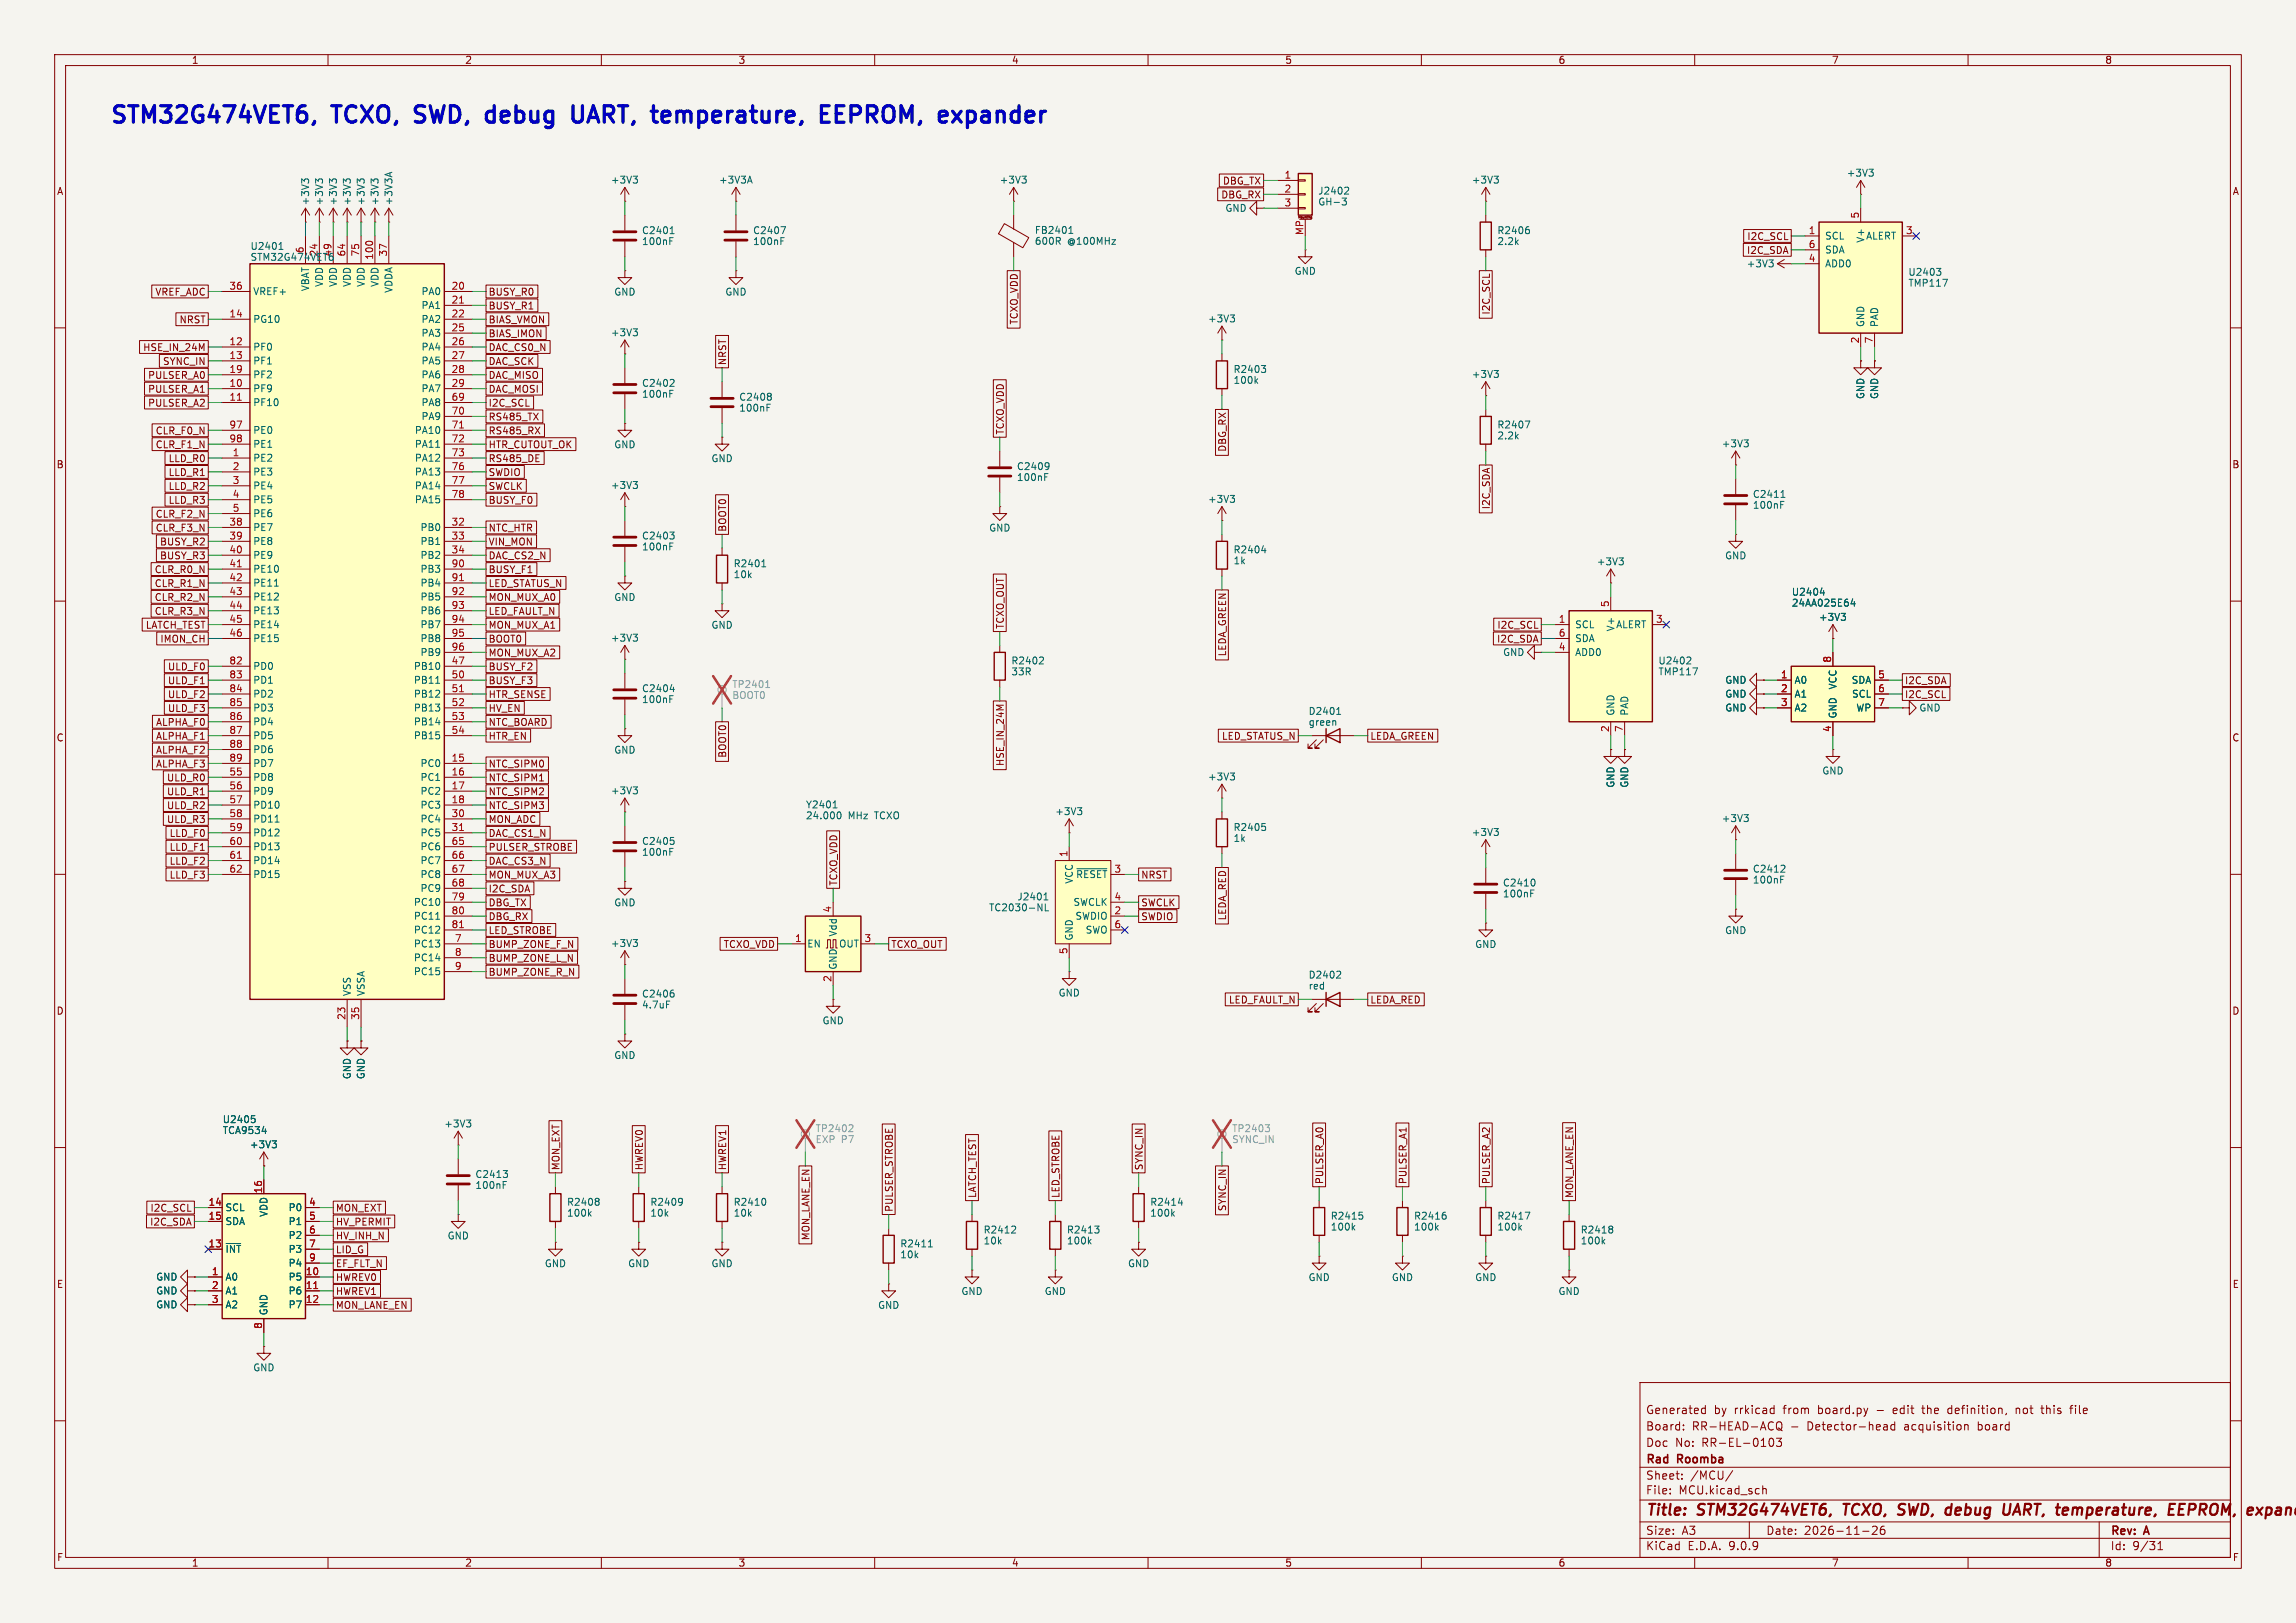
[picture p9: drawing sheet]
<svg xmlns="http://www.w3.org/2000/svg" width="420mm" height="297mm" viewBox="0 0 420 297" stroke-linecap="round" stroke-linejoin="round" font-family="sans-serif">
<defs><g id="words">
<g font-size="4.2" fill="#0000c2">
<text x="20" y="22.8">STM32G474VET6,</text>
<text x="61.2" y="22.8">TCXO,</text>
<text x="77.4" y="22.8">SWD,</text>
<text x="91.6" y="22.8">debug</text>
<text x="108.5" y="22.8">UART,</text>
<text x="124.4" y="22.8">temperature,</text>
<text x="156.3" y="22.8">EEPROM,</text>
<text x="179.3" y="22.8">expander</text>
</g>
<g font-size="2.8" fill="#840000">
<text x="301" y="277.9">Title:</text>
<text x="310.6" y="277.9">STM32G474VET6,</text>
<text x="338.1" y="277.9">TCXO,</text>
<text x="348.9" y="277.9">SWD,</text>
<text x="358.4" y="277.9">debug</text>
<text x="369.7" y="277.9">UART,</text>
<text x="380.3" y="277.9">temperature,</text>
<text x="401.5" y="277.9">EEPROM,</text>
<text x="416.8" y="277.9">exp</text>
</g>
<g font-size="2.1" fill="#840000">
<text x="301" y="262">Board:</text>
<text x="301" y="259">Generated</text>
<text x="309.5" y="262">RR-HEAD-ACQ</text>
<text x="313.5" y="259">by</text>
<text x="317.3" y="259">rrkicad</text>
<text x="326.4" y="259">from</text>
<text x="327.6" y="262">-</text>
<text x="330.7" y="262">Detector-head</text>
<text x="332.8" y="259">board.py</text>
<text x="346.9" y="259">edit</text>
<text x="348.6" y="262">acquisition</text>
<text x="352.4" y="259">the</text>
<text x="357.2" y="259">definition,</text>
<text x="362.2" y="262">board</text>
<text x="369.8" y="259">not</text>
<text x="374.6" y="259">this</text>
<text x="380.1" y="259">file</text>
<text x="301" y="268.2">Rad</text>
<text x="301" y="265">Doc</text>
<text x="306.4" y="265">No:</text>
<text x="306.9" y="268.2">Roomba</text>
<text x="311.4" y="265">RR-EL-0103</text>
<text x="301" y="273.7">File:</text>
<text x="301" y="271">Sheet:</text>
<text x="307.1" y="273.7">MCU.kicad_sch</text>
<text x="309.2" y="271">/MCU/</text>
<text x="301" y="281.1">Size:</text>
<text x="307.6" y="281.1">A3</text>
<text x="323" y="281.1">Date:</text>
<text x="330" y="281.1">2026-11-26</text>
<text x="386" y="281.3">Rev:</text>
<text x="392.4" y="281.3">A</text>
<text x="301" y="283.9">KiCad</text>
<text x="308.7" y="283.9">E.D.A.</text>
<text x="316.3" y="283.9">9.0.9</text>
<text x="386" y="283.9">Id:</text>
<text x="390.1" y="283.9">9/31</text>
</g>
<g font-size="1.8" fill="#840000">
<text x="35" y="11.9">1</text>
<text x="85" y="11.9">2</text>
<text x="135" y="11.9">3</text>
<text x="185" y="11.9">4</text>
<text x="235" y="11.9">5</text>
<text x="285" y="11.9">6</text>
<text x="335" y="11.9">7</text>
<text x="385" y="11.9">8</text>
<text x="10.3" y="35.9">A</text>
<text x="223.6" y="34">DBG_TX</text>
<text x="408.3" y="35.9">A</text>
<text x="223.3" y="36.5">DBG_RX</text>
<text x="319.5" y="46.7">I2C_SDA</text>
<text x="319.5" y="44.1">I2C_SCL</text>
<text x="28.3" y="54.3">VREF_ADC</text>
<text x="32.7" y="59.4">NRST</text>
<text x="89.3" y="54.3">BUSY_R0</text>
<text x="89.3" y="56.8">BUSY_R1</text>
<text x="89.3" y="59.4">BIAS_VMON</text>
<text x="186.4" y="59.5" transform="rotate(-90 186.4 59.5)">TCXO_VDD</text>
<text x="272.7" y="57.7" transform="rotate(-90 272.7 57.7)">I2C_SCL</text>
<text x="26.1" y="64.5">HSE_IN_24M</text>
<text x="89.3" y="61.9">BIAS_IMON</text>
<text x="89.3" y="64.5">DAC_CS0_N</text>
<text x="27" y="69.5">PULSER_A0</text>
<text x="29.7" y="67">SYNC_IN</text>
<text x="89.3" y="69.5">DAC_MISO</text>
<text x="89.3" y="67">DAC_SCK</text>
<text x="133" y="66.9" transform="rotate(-90 133 66.9)">NRST</text>
<text x="27" y="72.1">PULSER_A1</text>
<text x="27" y="74.6">PULSER_A2</text>
<text x="89.3" y="72.1">DAC_MOSI</text>
<text x="89.3" y="74.6">I2C_SCL</text>
<text x="89.3" y="77.2">RS485_TX</text>
<text x="28.4" y="79.7">CLR_F0_N</text>
<text x="28.4" y="82.2">CLR_F1_N</text>
<text x="89.3" y="79.7">RS485_RX</text>
<text x="89.3" y="82.2">HTR_CUTOUT_OK</text>
<text x="183.8" y="79.6" transform="rotate(-90 183.8 79.6)">TCXO_VDD</text>
<text x="224.5" y="82.8" transform="rotate(-90 224.5 82.8)">DBG_RX</text>
<text x="10.3" y="85.9">B</text>
<text x="30.7" y="89.9">LLD_R2</text>
<text x="30.7" y="84.8">LLD_R0</text>
<text x="30.7" y="87.3">LLD_R1</text>
<text x="89.3" y="89.9">SWCLK</text>
<text x="89.3" y="87.3">SWDIO</text>
<text x="89.3" y="84.8">RS485_DE</text>
<text x="408.2" y="85.9">B</text>
<text x="28.4" y="94.9">CLR_F2_N</text>
<text x="30.7" y="92.4">LLD_R3</text>
<text x="89.3" y="92.4">BUSY_F0</text>
<text x="272.7" y="93.3" transform="rotate(-90 272.7 93.3)">I2C_SDA</text>
<text x="28.4" y="97.5">CLR_F3_N</text>
<text x="29.2" y="100">BUSY_R2</text>
<text x="89.3" y="100">VIN_MON</text>
<text x="89.3" y="97.5">NTC_HTR</text>
<text x="133" y="97.4" transform="rotate(-90 133 97.4)">BOOT0</text>
<text x="28.2" y="105.1">CLR_R0_N</text>
<text x="28.2" y="107.6">CLR_R1_N</text>
<text x="29.2" y="102.6">BUSY_R3</text>
<text x="89.3" y="107.6">LED_STATUS_N</text>
<text x="89.3" y="102.6">DAC_CS2_N</text>
<text x="89.3" y="105.1">BUSY_F1</text>
<text x="28.2" y="110.2">CLR_R2_N</text>
<text x="28.2" y="112.7">CLR_R3_N</text>
<text x="89.3" y="112.7">LED_FAULT_N</text>
<text x="89.3" y="110.2">MON_MUX_A0</text>
<text x="26.6" y="115.3">LATCH_TEST</text>
<text x="29.2" y="117.8">IMON_CH</text>
<text x="89.3" y="115.3">MON_MUX_A1</text>
<text x="89.3" y="117.8">BOOT0</text>
<text x="183.8" y="115.2" transform="rotate(-90 183.8 115.2)">TCXO_OUT</text>
<text x="273.7" y="117.8">I2C_SDA</text>
<text x="273.8" y="115.3">I2C_SCL</text>
<text x="30.6" y="125.4">ULD_F1</text>
<text x="30.6" y="122.9">ULD_F0</text>
<text x="89.3" y="125.4">BUSY_F3</text>
<text x="89.3" y="122.9">BUSY_F2</text>
<text x="89.3" y="120.3">MON_MUX_A2</text>
<text x="224.5" y="120.2" transform="rotate(-90 224.5 120.2)">LEDA_GREEN</text>
<text x="348.4" y="125.4">I2C_SDA</text>
<text x="30.6" y="128">ULD_F2</text>
<text x="30.6" y="130.5">ULD_F3</text>
<text x="89.3" y="128">HTR_SENSE</text>
<text x="89.3" y="130.5">HV_EN</text>
<text x="348.4" y="128">I2C_SCL</text>
<text x="10.3" y="135.9">C</text>
<text x="28.4" y="133">ALPHA_F0</text>
<text x="28.4" y="135.6">ALPHA_F1</text>
<text x="89.3" y="133">NTC_BOARD</text>
<text x="89.3" y="135.6">HTR_EN</text>
<text x="223.4" y="135.6">LED_STATUS_N</text>
<text x="250.6" y="135.6">LEDA_GREEN</text>
<text x="408.2" y="135.9">C</text>
<text x="28.4" y="140.7">ALPHA_F3</text>
<text x="28.4" y="138.1">ALPHA_F2</text>
<text x="30.4" y="143.2">ULD_R0</text>
<text x="89.3" y="140.7">NTC_SIPM0</text>
<text x="89.3" y="143.2">NTC_SIPM1</text>
<text x="133" y="138.8" transform="rotate(-90 133 138.8)">BOOT0</text>
<text x="183.8" y="140.3" transform="rotate(-90 183.8 140.3)">HSE_IN_24M</text>
<text x="30.4" y="145.7">ULD_R1</text>
<text x="30.4" y="148.3">ULD_R2</text>
<text x="89.3" y="145.7">NTC_SIPM2</text>
<text x="89.3" y="148.3">NTC_SIPM3</text>
<text x="30.4" y="150.8">ULD_R3</text>
<text x="30.9" y="153.4">LLD_F0</text>
<text x="30.9" y="155.9">LLD_F1</text>
<text x="89.3" y="150.8">MON_ADC</text>
<text x="89.3" y="153.4">DAC_CS1_N</text>
<text x="89.3" y="155.9">PULSER_STROBE</text>
<text x="30.9" y="158.4">LLD_F2</text>
<text x="30.9" y="161">LLD_F3</text>
<text x="89.3" y="158.4">DAC_CS3_N</text>
<text x="89.3" y="161">MON_MUX_A3</text>
<text x="208.7" y="161">NRST</text>
<text x="89.3" y="163.5">I2C_SDA</text>
<text x="89.3" y="166.1">DBG_TX</text>
<text x="153.4" y="162.2" transform="rotate(-90 153.4 162.2)">TCXO_VDD</text>
<text x="208.7" y="166.1">SWCLK</text>
<text x="89.3" y="173.7">BUMP_ZONE_F_N</text>
<text x="89.3" y="171.1">LED_STROBE</text>
<text x="89.3" y="168.6">DBG_RX</text>
<text x="132.3" y="173.7">TCXO_VDD</text>
<text x="162.9" y="173.7">TCXO_OUT</text>
<text x="208.7" y="168.6">SWDIO</text>
<text x="224.5" y="168.5" transform="rotate(-90 224.5 168.5)">LEDA_RED</text>
<text x="89.3" y="176.2">BUMP_ZONE_L_N</text>
<text x="89.3" y="178.8">BUMP_ZONE_R_N</text>
<text x="10.3" y="185.9">D</text>
<text x="224.7" y="183.8">LED_FAULT_N</text>
<text x="250.6" y="183.8">LEDA_RED</text>
<text x="408.2" y="185.9">D</text>
<text x="102.6" y="214.2" transform="rotate(-90 102.6 214.2)">MON_EXT</text>
<text x="117.8" y="214.2" transform="rotate(-90 117.8 214.2)">HWREV0</text>
<text x="133" y="214.2" transform="rotate(-90 133 214.2)">HWREV1</text>
<text x="209.2" y="214.2" transform="rotate(-90 209.2 214.2)">SYNC_IN</text>
<text x="27.4" y="221.9">I2C_SCL</text>
<text x="61.3" y="221.9">MON_EXT</text>
<text x="163.5" y="221.9" transform="rotate(-90 163.5 221.9)">PULSER_STROBE</text>
<text x="178.8" y="219.3" transform="rotate(-90 178.8 219.3)">LATCH_TEST</text>
<text x="194" y="219.3" transform="rotate(-90 194 219.3)">LED_STROBE</text>
<text x="224.5" y="221.7" transform="rotate(-90 224.5 221.7)">SYNC_IN</text>
<text x="242.3" y="216.8" transform="rotate(-90 242.3 216.8)">PULSER_A0</text>
<text x="257.5" y="216.8" transform="rotate(-90 257.5 216.8)">PULSER_A1</text>
<text x="272.7" y="216.8" transform="rotate(-90 272.7 216.8)">PULSER_A2</text>
<text x="288" y="219.3" transform="rotate(-90 288 219.3)">MON_LANE_EN</text>
<text x="27.4" y="224.5">I2C_SDA</text>
<text x="61.3" y="227">HV_INH_N</text>
<text x="61.3" y="224.5">HV_PERMIT</text>
<text x="148.3" y="227.1" transform="rotate(-90 148.3 227.1)">MON_LANE_EN</text>
<text x="61.3" y="229.6">LID_G</text>
<text x="61.3" y="232.1">EF_FLT_N</text>
<text x="10.3" y="235.9">E</text>
<text x="61.3" y="234.6">HWREV0</text>
<text x="61.3" y="237.2">HWREV1</text>
<text x="61.3" y="239.7">MON_LANE_EN</text>
<text x="408.3" y="235.9">E</text>
<text x="10.3" y="285.9">F</text>
<text x="35" y="286.9">1</text>
<text x="85" y="286.9">2</text>
<text x="135" y="286.9">3</text>
<text x="185" y="286.9">4</text>
<text x="235" y="286.9">5</text>
<text x="285" y="286.9">6</text>
<text x="335" y="286.9">7</text>
<text x="385" y="286.9">8</text>
<text x="408.3" y="285.9">F</text>
</g>
<g font-size="1.8" fill="#006464">
<text x="111.7" y="33.8">+3V3</text>
<text x="131.4" y="33.8">+3V3A</text>
<text x="182.8" y="33.8">+3V3</text>
<text x="241" y="35.8">J2402</text>
<text x="269.1" y="33.8">+3V3</text>
<text x="337.7" y="32.5">+3V3</text>
<text x="56.7" y="37.7" transform="rotate(-90 56.7 37.7)">+3V3</text>
<text x="59.3" y="37.7" transform="rotate(-90 59.3 37.7)">+3V3</text>
<text x="61.8" y="37.7" transform="rotate(-90 61.8 37.7)">+3V3</text>
<text x="64.4" y="37.7" transform="rotate(-90 64.4 37.7)">+3V3</text>
<text x="66.9" y="37.7" transform="rotate(-90 66.9 37.7)">+3V3</text>
<text x="69.4" y="37.7" transform="rotate(-90 69.4 37.7)">+3V3</text>
<text x="72" y="37.7" transform="rotate(-90 72 37.7)">+3V3A</text>
<text x="224.1" y="39">GND</text>
<text x="241" y="37.8">GH-3</text>
<text x="45.7" y="45.9">U2401</text>
<text x="45.7" y="47.9">STM32G474VET6</text>
<text x="55.6" y="46.4" transform="rotate(-90 55.6 46.4)">6</text>
<text x="58.2" y="47" transform="rotate(-90 58.2 47)">24</text>
<text x="60.7" y="47" transform="rotate(-90 60.7 47)">49</text>
<text x="117.3" y="45">100nF</text>
<text x="117.3" y="43">C2401</text>
<text x="137.7" y="45">100nF</text>
<text x="137.7" y="43">C2407</text>
<text x="189.2" y="45">600R</text>
<text x="189.2" y="43">FB2401</text>
<text x="195.3" y="45">@100MHz</text>
<text x="273.8" y="45">2.2k</text>
<text x="273.8" y="43">R2406</text>
<text x="333.8" y="44">SCL</text>
<text x="333.8" y="46.6">SDA</text>
<text x="341.2" y="44.5" transform="rotate(-90 341.2 44.5)">V+</text>
<text x="341.3" y="44">ALERT</text>
<text x="56.7" y="53.4" transform="rotate(-90 56.7 53.4)">VBAT</text>
<text x="59.3" y="52.6" transform="rotate(-90 59.3 52.6)">VDD</text>
<text x="61.8" y="52.6" transform="rotate(-90 61.8 52.6)">VDD</text>
<text x="64.4" y="52.6" transform="rotate(-90 64.4 52.6)">VDD</text>
<text x="66.9" y="52.6" transform="rotate(-90 66.9 52.6)">VDD</text>
<text x="69.4" y="52.6" transform="rotate(-90 69.4 52.6)">VDD</text>
<text x="72" y="53.7" transform="rotate(-90 72 53.7)">VDDA</text>
<text x="236.7" y="50.5">GND</text>
<text x="319.4" y="49.1">+3V3</text>
<text x="333.8" y="49.1">ADD0</text>
<text x="349" y="50.7">U2403</text>
<text x="349" y="52.7">TMP117</text>
<text x="46.2" y="54.2">VREF+</text>
<text x="46.2" y="59.3">PG10</text>
<text x="77" y="54.2">PA0</text>
<text x="77" y="56.7">PA1</text>
<text x="77" y="59.3">PA2</text>
<text x="112.3" y="54.3">GND</text>
<text x="132.6" y="54.3">GND</text>
<text x="220.9" y="59.2">+3V3</text>
<text x="341.2" y="59.9" transform="rotate(-90 341.2 59.9)">GND</text>
<text x="343.8" y="59.9" transform="rotate(-90 343.8 59.9)">PAD</text>
<text x="46.2" y="64.4">PF0</text>
<text x="77" y="61.8">PA3</text>
<text x="77" y="64.4">PA4</text>
<text x="111.7" y="61.7">+3V3</text>
<text x="46.2" y="66.9">PF1</text>
<text x="46.2" y="69.4">PF2</text>
<text x="46.2" y="72">PF9</text>
<text x="77" y="66.9">PA5</text>
<text x="77" y="69.4">PA6</text>
<text x="77" y="72">PA7</text>
<text x="117.3" y="71">C2402</text>
<text x="225.5" y="68.4">R2403</text>
<text x="225.5" y="70.4">100k</text>
<text x="269.1" y="69.4">+3V3</text>
<text x="46.2" y="74.5">PF10</text>
<text x="77" y="74.5">PA8</text>
<text x="77" y="77.1">PA9</text>
<text x="117.3" y="73">100nF</text>
<text x="135.1" y="75.5">100nF</text>
<text x="135.1" y="73.5">C2408</text>
<text x="341.2" y="73.1" transform="rotate(-90 341.2 73.1)">GND</text>
<text x="343.8" y="73.1" transform="rotate(-90 343.8 73.1)">GND</text>
<text x="46.2" y="79.6">PE0</text>
<text x="46.2" y="82.1">PE1</text>
<text x="75.8" y="79.6">PA10</text>
<text x="75.8" y="82.1">PA11</text>
<text x="112.3" y="82.2">GND</text>
<text x="273.8" y="80.6">2.2k</text>
<text x="273.8" y="78.6">R2407</text>
<text x="314.9" y="82.1">+3V3</text>
<text x="46.2" y="84.7">PE2</text>
<text x="46.2" y="87.2">PE3</text>
<text x="46.2" y="89.8">PE4</text>
<text x="75.8" y="84.7">PA12</text>
<text x="75.8" y="87.2">PA13</text>
<text x="75.8" y="89.8">PA14</text>
<text x="111.7" y="89.7">+3V3</text>
<text x="130" y="84.8">GND</text>
<text x="185.9" y="88.2">100nF</text>
<text x="185.9" y="86.2">C2409</text>
<text x="46.2" y="92.3">PE5</text>
<text x="46.2" y="94.8">PE6</text>
<text x="75.8" y="92.3">PA15</text>
<text x="220.9" y="92.2">+3V3</text>
<text x="320.5" y="93.3">100nF</text>
<text x="320.5" y="91.3">C2411</text>
<text x="46.2" y="97.4">PE7</text>
<text x="46.2" y="99.9">PE8</text>
<text x="76.8" y="97.4">PB0</text>
<text x="76.8" y="99.9">PB1</text>
<text x="117.3" y="100.9">100nF</text>
<text x="117.3" y="98.9">C2403</text>
<text x="180.8" y="97.5">GND</text>
<text x="225.5" y="101.5">R2404</text>
<text x="46.2" y="102.5">PE9</text>
<text x="46.2" y="105">PE10</text>
<text x="46.2" y="107.5">PE11</text>
<text x="76.8" y="102.5">PB2</text>
<text x="76.8" y="105">PB3</text>
<text x="76.8" y="107.5">PB4</text>
<text x="134.1" y="106">10k</text>
<text x="134.1" y="104">R2401</text>
<text x="225.5" y="103.5">1k</text>
<text x="292" y="103.6">+3V3</text>
<text x="315.5" y="102.6">GND</text>
<text x="46.2" y="110.1">PE12</text>
<text x="46.2" y="112.6">PE13</text>
<text x="76.8" y="110.1">PB5</text>
<text x="76.8" y="112.6">PB6</text>
<text x="112.3" y="110.2">GND</text>
<text x="327.7" y="109.2">U2404</text>
<text x="327.7" y="111.2">24AA025E64</text>
<text x="332.6" y="113.8">+3V3</text>
<text x="46.2" y="115.2">PE14</text>
<text x="46.2" y="117.7">PE15</text>
<text x="76.8" y="115.2">PB7</text>
<text x="76.8" y="117.7">PB8</text>
<text x="111.7" y="117.6">+3V3</text>
<text x="130" y="115.3">GND</text>
<text x="288" y="115.2">SCL</text>
<text x="288" y="117.7">SDA</text>
<text x="295.5" y="115.6" transform="rotate(-90 295.5 115.6)">V+</text>
<text x="295.5" y="115.2">ALERT</text>
<text x="46.2" y="122.8">PD0</text>
<text x="46.2" y="125.3">PD1</text>
<text x="75.6" y="122.8">PB10</text>
<text x="75.6" y="125.3">PB11</text>
<text x="76.8" y="120.2">PB9</text>
<text x="184.9" y="121.8">R2402</text>
<text x="184.9" y="123.8">33R</text>
<text x="274.9" y="120.2">GND</text>
<text x="288" y="120.2">ADD0</text>
<text x="303.3" y="121.8">U2402</text>
<text x="303.3" y="123.8">TMP117</text>
<text x="315.5" y="125.3">GND</text>
<text x="328.2" y="125.3">A0</text>
<text x="338.6" y="125.3">SDA</text>
<text x="46.2" y="127.9">PD2</text>
<text x="46.2" y="130.4">PD3</text>
<text x="75.6" y="127.9">PB12</text>
<text x="75.6" y="130.4">PB13</text>
<text x="117.3" y="128.9">100nF</text>
<text x="117.3" y="126.9">C2404</text>
<text x="239.3" y="131">D2401</text>
<text x="295.5" y="131.1" transform="rotate(-90 295.5 131.1)">GND</text>
<text x="298" y="131.1" transform="rotate(-90 298 131.1)">PAD</text>
<text x="315.5" y="130.4">GND</text>
<text x="315.5" y="127.9">GND</text>
<text x="328.2" y="127.9">A1</text>
<text x="328.2" y="130.4">A2</text>
<text x="336.1" y="131.6" transform="rotate(-90 336.1 131.6)">GND</text>
<text x="336.1" y="126.3" transform="rotate(-90 336.1 126.3)">VCC</text>
<text x="338.7" y="127.9">SCL</text>
<text x="339.5" y="130.4">WP</text>
<text x="351" y="130.4">GND</text>
<text x="46.2" y="132.9">PD4</text>
<text x="46.2" y="135.5">PD5</text>
<text x="75.6" y="132.9">PB14</text>
<text x="75.6" y="135.5">PB15</text>
<text x="239.3" y="133">green</text>
<text x="46.2" y="138">PD6</text>
<text x="46.2" y="140.6">PD7</text>
<text x="46.2" y="143.1">PD8</text>
<text x="76.8" y="140.6">PC0</text>
<text x="76.8" y="143.1">PC1</text>
<text x="112.3" y="138.1">GND</text>
<text x="220.9" y="143">+3V3</text>
<text x="333.2" y="141.9">GND</text>
<text x="46.2" y="145.6">PD9</text>
<text x="46.2" y="148.2">PD10</text>
<text x="76.8" y="145.6">PC2</text>
<text x="76.8" y="148.2">PC3</text>
<text x="111.7" y="145.6">+3V3</text>
<text x="147.3" y="148.1">Y2401</text>
<text x="192.9" y="149.4">+3V3</text>
<text x="295.5" y="144.2" transform="rotate(-90 295.5 144.2)">GND</text>
<text x="298" y="144.2" transform="rotate(-90 298 144.2)">GND</text>
<text x="46.2" y="150.7">PD11</text>
<text x="46.2" y="153.3">PD12</text>
<text x="46.2" y="155.8">PD13</text>
<text x="76.8" y="150.7">PC4</text>
<text x="76.8" y="153.3">PC5</text>
<text x="76.8" y="155.8">PC6</text>
<text x="117.3" y="154.8">C2405</text>
<text x="147.3" y="150.1">24.000</text>
<text x="155.2" y="150.1">MHz</text>
<text x="160.1" y="150.1">TCXO</text>
<text x="225.5" y="152.3">R2405</text>
<text x="225.5" y="154.3">1k</text>
<text x="269.1" y="153.2">+3V3</text>
<text x="314.9" y="150.6">+3V3</text>
<text x="46.2" y="158.3">PD14</text>
<text x="46.2" y="160.9">PD15</text>
<text x="76.8" y="158.3">PC7</text>
<text x="76.8" y="160.9">PC8</text>
<text x="117.3" y="156.8">100nF</text>
<text x="196.4" y="161.8" transform="rotate(-90 196.4 161.8)">VCC</text>
<text x="196.7" y="160.9">~{RESET}</text>
<text x="320.5" y="161.9">100nF</text>
<text x="320.5" y="159.9">C2412</text>
<text x="75.6" y="166">PC10</text>
<text x="76.8" y="163.4">PC9</text>
<text x="112.3" y="166.1">GND</text>
<text x="180.8" y="167">TC2030-NL</text>
<text x="186" y="165">J2401</text>
<text x="196.3" y="166">SWCLK</text>
<text x="274.8" y="164.4">100nF</text>
<text x="274.8" y="162.4">C2410</text>
<text x="75.6" y="168.5">PC11</text>
<text x="75.6" y="171">PC12</text>
<text x="75.6" y="173.6">PC13</text>
<text x="111.7" y="173.5">+3V3</text>
<text x="147.6" y="173.6">EN</text>
<text x="153.3" y="171.5" transform="rotate(-90 153.3 171.5)">Vdd</text>
<text x="153.4" y="173.6">OUT</text>
<text x="196.4" y="172.2" transform="rotate(-90 196.4 172.2)">GND</text>
<text x="196.6" y="168.5">SWDIO</text>
<text x="198.5" y="171">SWO</text>
<text x="269.7" y="173.7">GND</text>
<text x="315.5" y="171.1">GND</text>
<text x="75.6" y="176.1">PC14</text>
<text x="75.6" y="178.7">PC15</text>
<text x="153.3" y="177.5" transform="rotate(-90 153.3 177.5)">GND</text>
<text x="239.3" y="179.3">D2402</text>
<text x="64.4" y="182.4" transform="rotate(-90 64.4 182.4)">VSS</text>
<text x="66.9" y="182.4" transform="rotate(-90 66.9 182.4)">VSSA</text>
<text x="117.3" y="182.7">C2406</text>
<text x="117.3" y="184.7">4.7uF</text>
<text x="193.5" y="182.6">GND</text>
<text x="239.3" y="181.3">red</text>
<text x="150.4" y="187.6">GND</text>
<text x="64.4" y="197.6" transform="rotate(-90 64.4 197.6)">GND</text>
<text x="66.9" y="197.6" transform="rotate(-90 66.9 197.6)">GND</text>
<text x="112.3" y="194">GND</text>
<text x="40.6" y="205.7">U2405</text>
<text x="40.6" y="207.7">TCA9534</text>
<text x="81.2" y="206.5">+3V3</text>
<text x="45.6" y="210.3">+3V3</text>
<text x="86.9" y="215.8">C2413</text>
<text x="41.1" y="221.8">SCL</text>
<text x="52.7" y="221.8">P0</text>
<text x="86.9" y="217.8">100nF</text>
<text x="103.6" y="220.8">R2408</text>
<text x="118.9" y="220.8">R2409</text>
<text x="134.1" y="220.8">R2410</text>
<text x="210.3" y="220.8">R2414</text>
<text x="41.1" y="224.4">SDA</text>
<text x="49.1" y="222.8" transform="rotate(-90 49.1 222.8)">VDD</text>
<text x="52.7" y="224.4">P1</text>
<text x="52.7" y="226.9">P2</text>
<text x="81.8" y="227">GND</text>
<text x="103.6" y="222.8">100k</text>
<text x="118.9" y="222.8">10k</text>
<text x="134.1" y="222.8">10k</text>
<text x="179.8" y="227.9">10k</text>
<text x="179.8" y="225.9">R2412</text>
<text x="195.1" y="225.9">R2413</text>
<text x="195.1" y="227.9">100k</text>
<text x="210.3" y="222.8">100k</text>
<text x="243.3" y="223.4">R2415</text>
<text x="243.3" y="225.4">100k</text>
<text x="258.6" y="223.4">R2416</text>
<text x="258.6" y="225.4">100k</text>
<text x="273.8" y="223.4">R2417</text>
<text x="273.8" y="225.4">100k</text>
<text x="289" y="225.9">R2418</text>
<text x="289" y="227.9">100k</text>
<text x="41.1" y="229.5">~{INT}</text>
<text x="52.7" y="229.5">P3</text>
<text x="52.7" y="232">P4</text>
<text x="99.6" y="232.1">GND</text>
<text x="114.8" y="232.1">GND</text>
<text x="130" y="232.1">GND</text>
<text x="164.6" y="230.5">10k</text>
<text x="164.6" y="228.5">R2411</text>
<text x="206.2" y="232.1">GND</text>
<text x="28.5" y="234.5">GND</text>
<text x="28.5" y="239.6">GND</text>
<text x="28.5" y="237.1">GND</text>
<text x="41.1" y="234.5">A0</text>
<text x="41.1" y="237.1">A1</text>
<text x="41.1" y="239.6">A2</text>
<text x="52.7" y="234.5">P5</text>
<text x="52.7" y="237.1">P6</text>
<text x="52.7" y="239.6">P7</text>
<text x="160.5" y="239.7">GND</text>
<text x="175.8" y="237.2">GND</text>
<text x="191" y="237.2">GND</text>
<text x="239.3" y="234.6">GND</text>
<text x="254.5" y="234.6">GND</text>
<text x="269.7" y="234.6">GND</text>
<text x="285" y="237.2">GND</text>
<text x="49.1" y="240.8" transform="rotate(-90 49.1 240.8)">GND</text>
<text x="46.2" y="251.1">GND</text>
</g>
<g font-size="1.8" fill="#a90000">
<text x="234.9" y="32.8">1</text>
<text x="234.9" y="35.3">2</text>
<text x="234.9" y="37.8">3</text>
<text x="340.1" y="40.1" transform="rotate(-90 340.1 40.1)">5</text>
<text x="63.2" y="47" transform="rotate(-90 63.2 47)">64</text>
<text x="65.8" y="47" transform="rotate(-90 65.8 47)">75</text>
<text x="68.3" y="47.6" transform="rotate(-90 68.3 47.6)">100</text>
<text x="70.9" y="47" transform="rotate(-90 70.9 47)">37</text>
<text x="238.5" y="43.1" transform="rotate(-90 238.5 43.1)">MP</text>
<text x="330.8" y="42.9">1</text>
<text x="330.8" y="45.5">6</text>
<text x="348.5" y="42.9">3</text>
<text x="41.9" y="53.1">36</text>
<text x="82.5" y="53.1">20</text>
<text x="330.8" y="48">4</text>
<text x="41.9" y="58.2">14</text>
<text x="82.5" y="55.6">21</text>
<text x="82.5" y="58.2">22</text>
<text x="41.9" y="63.2">12</text>
<text x="41.9" y="65.8">13</text>
<text x="82.5" y="60.7">25</text>
<text x="82.5" y="63.2">26</text>
<text x="82.5" y="65.8">27</text>
<text x="340.1" y="62.9" transform="rotate(-90 340.1 62.9)">2</text>
<text x="342.6" y="62.9" transform="rotate(-90 342.6 62.9)">7</text>
<text x="41.9" y="68.3">19</text>
<text x="41.9" y="70.9">10</text>
<text x="82.5" y="68.3">28</text>
<text x="82.5" y="70.9">29</text>
<text x="41.9" y="73.4">11</text>
<text x="82.5" y="73.4">69</text>
<text x="82.5" y="75.9">70</text>
<text x="41.9" y="78.5">97</text>
<text x="41.9" y="81">98</text>
<text x="42.5" y="83.6">1</text>
<text x="82.5" y="78.5">71</text>
<text x="82.5" y="81">72</text>
<text x="82.5" y="83.6">73</text>
<text x="42.5" y="86.1">2</text>
<text x="42.5" y="88.6">3</text>
<text x="82.5" y="86.1">76</text>
<text x="82.5" y="88.6">77</text>
<text x="42.5" y="91.2">4</text>
<text x="42.5" y="93.7">5</text>
<text x="82.5" y="91.2">78</text>
<text x="41.9" y="96.3">38</text>
<text x="41.9" y="98.8">39</text>
<text x="41.9" y="101.3">40</text>
<text x="82.5" y="96.3">32</text>
<text x="82.5" y="98.8">33</text>
<text x="82.5" y="101.3">34</text>
<text x="41.9" y="103.9">41</text>
<text x="41.9" y="106.4">42</text>
<text x="82.5" y="103.9">90</text>
<text x="82.5" y="106.4">91</text>
<text x="41.9" y="109">43</text>
<text x="41.9" y="111.5">44</text>
<text x="82.5" y="109">92</text>
<text x="82.5" y="111.5">93</text>
<text x="294.4" y="111.2" transform="rotate(-90 294.4 111.2)">5</text>
<text x="41.9" y="114">45</text>
<text x="41.9" y="116.6">46</text>
<text x="82.5" y="114">94</text>
<text x="82.5" y="116.6">95</text>
<text x="82.5" y="119.1">96</text>
<text x="285" y="114">1</text>
<text x="285" y="116.6">6</text>
<text x="285" y="119.1">4</text>
<text x="302.8" y="114">3</text>
<text x="41.9" y="121.7">82</text>
<text x="41.9" y="124.2">83</text>
<text x="82.5" y="121.7">47</text>
<text x="82.5" y="124.2">50</text>
<text x="325.7" y="124.2">1</text>
<text x="335" y="121.4" transform="rotate(-90 335 121.4)">8</text>
<text x="343.5" y="124.2">5</text>
<text x="41.9" y="126.7">84</text>
<text x="41.9" y="129.3">85</text>
<text x="41.9" y="131.8">86</text>
<text x="82.5" y="126.7">51</text>
<text x="82.5" y="129.3">52</text>
<text x="82.5" y="131.8">53</text>
<text x="325.7" y="126.7">2</text>
<text x="325.7" y="129.3">3</text>
<text x="343.5" y="126.7">6</text>
<text x="343.5" y="129.3">7</text>
<text x="41.9" y="134.4">87</text>
<text x="41.9" y="136.9">88</text>
<text x="82.5" y="134.4">54</text>
<text x="294.4" y="134.1" transform="rotate(-90 294.4 134.1)">2</text>
<text x="296.9" y="134.1" transform="rotate(-90 296.9 134.1)">7</text>
<text x="335" y="134.1" transform="rotate(-90 335 134.1)">4</text>
<text x="41.9" y="139.4">89</text>
<text x="41.9" y="142">55</text>
<text x="82.5" y="139.4">15</text>
<text x="82.5" y="142">16</text>
<text x="41.9" y="144.5">56</text>
<text x="41.9" y="147.1">57</text>
<text x="41.9" y="149.6">58</text>
<text x="82.5" y="144.5">17</text>
<text x="82.5" y="147.1">18</text>
<text x="82.5" y="149.6">30</text>
<text x="41.9" y="152.1">59</text>
<text x="41.9" y="154.7">60</text>
<text x="82.5" y="152.1">31</text>
<text x="82.5" y="154.7">65</text>
<text x="41.9" y="157.2">61</text>
<text x="41.9" y="159.8">62</text>
<text x="82.5" y="157.2">66</text>
<text x="82.5" y="159.8">67</text>
<text x="195.3" y="156.9" transform="rotate(-90 195.3 156.9)">1</text>
<text x="203.8" y="159.8">3</text>
<text x="82.5" y="162.3">68</text>
<text x="82.5" y="164.8">79</text>
<text x="82.5" y="167.4">80</text>
<text x="152.1" y="167.1" transform="rotate(-90 152.1 167.1)">4</text>
<text x="203.8" y="164.8">4</text>
<text x="203.8" y="167.4">2</text>
<text x="82.5" y="169.9">81</text>
<text x="83.1" y="172.5">7</text>
<text x="145.3" y="172.5">1</text>
<text x="158" y="172.5">3</text>
<text x="203.8" y="169.9">6</text>
<text x="83.1" y="175">8</text>
<text x="83.1" y="177.5">9</text>
<text x="152.1" y="179.8" transform="rotate(-90 152.1 179.8)">2</text>
<text x="195.3" y="174.7" transform="rotate(-90 195.3 174.7)">5</text>
<text x="63.2" y="186.7" transform="rotate(-90 63.2 186.7)">23</text>
<text x="65.8" y="186.7" transform="rotate(-90 65.8 186.7)">35</text>
<text x="38.1" y="220.7">14</text>
<text x="48" y="218.5" transform="rotate(-90 48 218.5)">16</text>
<text x="56.4" y="220.7">4</text>
<text x="38.1" y="223.3">15</text>
<text x="56.4" y="223.3">5</text>
<text x="56.4" y="225.8">6</text>
<text x="38.1" y="228.3">13</text>
<text x="38.7" y="233.4">1</text>
<text x="55.8" y="233.4">10</text>
<text x="56.4" y="228.3">7</text>
<text x="56.4" y="230.9">9</text>
<text x="38.7" y="236">2</text>
<text x="38.7" y="238.5">3</text>
<text x="55.8" y="236">11</text>
<text x="55.8" y="238.5">12</text>
<text x="48" y="243.3" transform="rotate(-90 48 243.3)">8</text>
</g>
<g font-size="1.8" fill="#939391">
<text x="133.9" y="128.1">BOOT0</text>
<text x="133.9" y="126.1">TP2401</text>
<text x="149.1" y="207.4">TP2402</text>
<text x="149.1" y="209.4">EXP</text>
<text x="153.9" y="209.4">P7</text>
<text x="225.3" y="209.4">SYNC_IN</text>
<text x="225.3" y="207.4">TP2403</text>
</g>
<text font-size=".5" fill="#840000" x="237.4" y="40.1">Mounting</text>
</g></defs>
<path d="M0 0h420v297h-420z" fill="#f5f4ef" stroke="#f5f4ef" stroke-width=".18"/>
<g fill="none" stroke="#840000" stroke-width=".18">
<path d="M10 10h400v277h-400zM12 12h396v273h-396zM60 10v2M110 10v2M160 10v2M210 10v2M260 10v2M310 10v2M360 10v2M134.6 36.8h.1M134.6 34.3l-.7 1.3M134.6 34.3l.8 1.3"/>
<path d="M134.6 34.3v2.5M134.6 39.4v2.8M114.3 49.5v1.3h1.3l-1.3 1.3-1.3-1.3h1.3M114.3 49.5h.1M134.6 49.5v1.3h1.3l-1.3 1.3-1.3-1.3h1.3M134.6 49.5h.1M134.6 44.2v2.8M10 60h2M132.1 69.9v2.7M132.1 74.7v2.8M408 60h2M114.3 95.3v2.7"/>
<path d="M132.1 80v1.3h1.2l-1.2 1.3-1.3-1.3h1.3M132.1 80h.1M182.9 92.7v1.3h1.2l-1.2 1.3-1.3-1.3h1.3M182.9 92.7h.1M182.9 82.6v2.7M182.9 87.4v2.8M10 110h2M114.3 105.4v1.3h1.3l-1.3 1.3-1.3-1.3h1.3M114.3 105.4h.1M114.3 100.1v2.8M114.3 118.1v2.6M114.3 118.1l-.8 1.3"/>
<path d="M114.3 118.1l.8 1.3M132.1 110.5v1.3h1.2l-1.2 1.2-1.3-1.2h1.3M132.1 110.5h.1M132.1 100.3v1.3M132.1 106.7v1.3M182.9 118.1v1.3M294.6 106.7h.1M294.6 104.1l-.7 1.3M294.6 104.1l.8 1.3M294.6 104.1v2.6M408 110h2M114.3 120.7h.1"/>
<path d="M114.3 133.4v1.2h1.3l-1.3 1.3-1.3-1.3h1.3M114.3 133.4h.1M114.3 123.2v2.8M114.3 128v2.8M182.9 124.5v1.2M294.6 137.2v1.2h1.3l-1.3 1.3-1.2-1.3h1.2M294.6 137.2h.1M10 160h2M114.3 148.6h.1M114.3 146.1v2.5M114.3 151.1v2.8M114.3 156v2.8"/>
<path d="M114.3 146.1l-.8 1.2M114.3 146.1l.8 1.2M223.5 148.6v1.3M223.5 154.9v1.3M408 160h2M114.3 161.3v1.3h1.3l-1.3 1.2-1.3-1.2h1.3M114.3 161.3h.1M114.3 176.5h.1M114.3 174v2.5M114.3 174l-.8 1.3M114.3 174l.8 1.3M152.4 182.9v1.3h1.3l-1.3 1.2-1.3-1.2h1.3"/>
<path d="M152.4 182.9h.1M10 210h2M132.1 217.2v1.2M408 210h2M132.1 227.3v1.3h1.2l-1.2 1.3-1.3-1.3h1.3M132.1 227.3h.1M132.1 223.5v1.3M162.6 234.9v1.3h1.2l-1.2 1.3-1.3-1.3h1.3M162.6 234.9h.1M162.6 224.8v1.3M162.6 231.1v1.3M177.8 232.4v1.3h1.3l-1.3 1.2-1.3-1.2h1.3"/>
<path d="M177.8 232.4h.1M177.8 222.2v1.3M177.8 228.6v1.3M300 253h108v32h-108zM311.4 258.6h.5M311.4 257.8h.5M311.9 257.2v1.5M324.1 257.7l.4 .1M324.5 258.6l-.4 .1M324.5 257.2v1.5M343.4 258.1h1.1M351.5 257.7h.6"/>
<path d="M356.6 257.7l-.3 .3v.4l.3 .3M367 258.6l-.1 .3M368.8 257.7v1M369.2 257.7l-.4 .1M373.3 257.7h.6M373.5 257.2v1.3l.4 .2M378.6 257.7h.6M379.2 257.2l-.4 .2v1.3M10 260h2M300 278.5h108M300 274.5h108M300 268.5h108"/>
<path d="M305.5 273.2v.2M305.5 272.5v.1M307.7 270.5v.2M307.7 269.8v.1M307.9 261.5v.2M307.9 260.8v.1M316.9 269.1l-1.2 1.9M320 278.5v3M322.4 271.9v1.5M322.4 272.5l.3-.1 .3 .1 .1 .9M323.6 263.8l.1-.5 .2-.1a.8 .8 0 0 1 .6 .7 .8 .8 0 0 1-.6 .8l-.2-.2-.1-.4M324.9 263.2h1l-.5 .6 .4 .1v.6l-.2 .2h-.4l-.3-.2"/>
<path d="M325.2 260.3a.5 .5 0 0 1 .5-.1 .5 .5 0 0 1 .2 .5v.5a.5 .5 0 0 1-.5 .5 .5 .5 0 0 1-.5-.5v-.5zM325.2 261.3l.3 .1 .5 .4M342.7 279.3l-.2 .1M343.1 279.3l.3 .3-.1 .3-.9 .9h1M344.4 279.3l-.2 .1a1.01 1.01 0 0 0 0 1.4l.5-.2 .1-.5-.3-.2h-.4l-.2 .2M344.6 261.6h.6M344.6 260.8h.6v.9M345.2 261l-.6 .2M346.6 260.8l-.4-.1-.3 .3v.4l.1 .2h.6M346.6 260.2v1.5M359.4 260.8l.2-.1 .3 .1 .1 .9M359.4 260.7v1"/>
<path d="M384 278.5v6.5M408 260h2M60 285v2M110 285v2M160 285v2M210 285v2M260 285v2M300 281.5h108M310 285v2M340.7 280.2h1.2M360 285v2M394.7 283.6h.9"/>
<path d="M394.7 282.5l.5-.4v1.5"/>
</g>
<g fill="none" stroke="#840000" stroke-width=".4">
<path d="M337.2 275.2h1.1M337.8 275.2l-.3 2M347.5 276.1l.7 .2M348.2 277l-.3 .2h-.5M348.3 275.2h-.5l-.3 .2M368.5 276.6h.9M369.1 275.2l-.9 2M379.2 275.9l-.2 1.3M379.8 275.9l-.6 .2M398.6 276.2h.7M399.7 275.2h-1l-.2 2h.9M400.4 276.3h.8"/>
<path d="M401.3 275.2h-.8l-.2 2M415.2 275.9l.3 .4v.5l-.2 .3"/>
</g>
<path d="M132.6 42.4h4.1M132.6 43.9h4.1M130 72.9h4.1M130 74.4h4.1M112.3 98.3h4M112.3 99.8h4M180.8 85.6h4.1M180.8 87.1h4.1M112.3 126.2h4M112.3 127.8h4M112.3 154.2h4M112.3 155.7h4" fill="none" stroke="#840000" stroke-width=".51"/>
<g fill="none" stroke="#006464" stroke-width=".18">
<path d="M136.9 33.1h.6M137.2 32.2l.4 1.3M142.8 44.1h.5M142.8 43.5h.6M142.8 41.5h.9l-.6 1.3M140.3 74.6h.4M140.3 74h.6M140.8 72l.3 .2-.3 .3 .3 .3v.2l-.3 .2M122.5 100h.4M122.5 99.4h.6M122.5 97.4h.8l-.4 .5M123.1 97.9l.2 .2v.3l-.2 .2"/>
<path d="M191.1 87.3h.4M191.1 86.7h.6M191.6 84.7l.3 .2a.94 .94 0 0 1-.3 1M191.9 85.2l-.3 .3M115.8 116.1h.8l-.4 .4M116.4 116.5l.2 .3v.3l-.2 .2M139.3 103.7h.8M139.5 102.8l.2-.4v1.3M296.2 102.1h.7l-.4 .5M296.7 102.6l.2 .2v.3l-.2 .3M122.5 127.9h.4M122.5 127.3h.6"/>
<path d="M122.6 126.2h.8M123.2 125.7v.9M190.6 120.2l.3 .3-.1 .3-.7 .7h.8M115.8 144h.8l-.4 .5M116.4 144.5l.2 .2v.3l-.2 .3M122.5 155.9h.4M122.5 155.2h.6M122.6 153.2h.6M123.1 153.7l.2 .3v.3l-.2 .2M230.8 150.7h.7M231.3 151.2l.2 .2v.3l-.2 .3M115.8 171.9h.8l-.4 .5"/>
<path d="M116.4 172.4l.2 .3v.3l-.2 .2M139.8 219.3a.79 .79 0 0 1 0 1.3M169.8 228.2h.8M169.9 227.2l.3-.3v1.3M185.6 224.4l.2 .2-.1 .3-.7 .7h.8"/>
</g>
<path d="M131.1 101.6h2v5.1h-2zM181.9 119.4h2v5.1h-2zM222.5 149.9h2v5h-2zM131.1 218.4h2v5.1h-2zM161.5 226.1h2.1v5h-2.1zM176.8 223.5h2v5.1h-2z" fill="none" stroke="#840000" stroke-width=".25"/>
<g fill="none" stroke="#9c9b98" stroke-width=".18">
<path d="M132.1 127v2.5M147.3 208.3v2.5"/>
<circle cx="132.1" cy="126.2" r=".76"/>
<circle cx="147.3" cy="207.5" r=".76"/>
</g>
<path d="M140.1 125.8h.7M140.3 124.7l.1-.2v1.3M155.8 205.8l.2 .3v.3l-.8 .7h.8" fill="none" stroke="#939391" stroke-width=".18"/>
<path d="M130.4 123.7l3.3 5.1M133.7 123.7l-3.3 5.1M145.7 205l3.3 5M149 205l-3.3 5" fill="none" stroke="#e12e31" stroke-width=".46"/>
<path d="M147.3 167.6h10.2v10.2h-10.2z" fill="#ffffc2"/>
<path d="M147.3 167.6h10.2v10.2h-10.2zM242.6 182.9l2.5-1.3v2.6zM242.6 181.6v2.6M192 223.5h2.1v5.1h-2.1zM240.3 221h2v5.1h-2zM255.5 221h2.1v5.1h-2.1zM270.8 221h2v5.1h-2zM286 223.5h2v5.1h-2z" fill="none" stroke="#840000" stroke-width=".25"/>
<g fill="none" stroke="#840000" stroke-width=".18">
<path d="M185.4 36.8h.1M185.4 34.3l-.7 1.3M185.4 34.3l.8 1.3M185.4 34.3v2.5M114.3 64.8h.1M114.3 77.5v1.2h1.3l-1.3 1.3-1.3-1.3h1.3M114.3 77.5h.1M114.3 62.2v2.6M114.3 67.3v2.8M114.3 72.1v2.8M114.3 62.2l-.8 1.3M114.3 62.2l.8 1.3"/>
<path d="M114.3 92.7h.1M114.3 90.2v2.5M114.3 90.2l-.8 1.2M114.3 90.2l.8 1.2M280.7 119.4v-1.3l-1.3 1.3 1.3 1.3v-1.3h1.2M281.9 119.4h.1M297.2 137.2v1.2h1.2l-1.2 1.3-1.3-1.3h1.3M297.2 137.2h.1M223.5 146.1h.1M223.5 143.5l-.7 1.3M223.5 143.5l.8 1.3M223.5 143.5v2.6"/>
<path d="M144.8 172.7h2.5M151.1 173.5h.3v-1.5h.5v1.5h.5v-1.5h.5v1.5h.3M152.4 165.1v2.5M152.4 177.8v2.5M157.5 172.7h2.5M240 182.9h7.6M240.8 183.6l-1.5 1.6h.7h-.7v-.8M242.1 183.6l-1.6 1.6h.8h-.8v-.8M241.3 219.7v1.3M256.5 219.7v1.3M271.8 219.7v1.3M193 232.4v1.3h1.3l-1.3 1.2-1.2-1.2h1.2"/>
<path d="M193 232.4h.1M193 222.2v1.3M193 228.6v1.3M208.3 227.3v1.3h1.2l-1.2 1.3-1.3-1.3h1.3M208.3 227.3h.1M241.3 229.9v1.2h1.3l-1.3 1.3-1.3-1.3h1.3M241.3 229.9h.1M241.3 226.1v1.2M256.5 229.9v1.2h1.3l-1.3 1.3-1.2-1.3h1.2M256.5 229.9h.1M256.5 226.1v1.2M271.8 229.9v1.2h1.2l-1.2 1.3-1.3-1.3h1.3"/>
<path d="M271.8 229.9h.1M271.8 226.1v1.2M287 232.4v1.3h1.3l-1.3 1.2-1.3-1.2h1.3M287 232.4h.1M287 222.2v1.3M287 228.6v1.3"/>
</g>
<g fill="none" stroke="#006464" stroke-width=".18">
<path d="M186.9 32.2h.8l-.4 .5M187.5 32.7l.2 .3v.3l-.2 .2M115.8 60.2h.8l-.4 .5M116.4 60.7l.2 .2v.3l-.2 .2M122.5 72h.4M122.5 71.4h.6M123.1 69.4l.2 .3-.1 .3-.7 .7h.8M115.8 88.1h.8l-.4 .5M116.4 88.6l.2 .2v.3l-.2 .3M152.4 147.8h.7M152.6 146.8l.2-.2v1.2M153.2 148.7l.2-.1a.68 .68 0 0 1 .5 .6 .68 .68 0 0 1-.5 .6l-.2-.1"/>
<path d="M225 141.5h.8l-.4 .4M225.6 141.9l.2 .3v.3l-.2 .2M245 177.7l.2 .3v.3l-.7 .7h.7M199.2 227.2l.4 .4M199.6 226.8l-.5 .5M200.2 224.4h.8l-.4 .5M200.8 224.9l.2 .2v.3l-.2 .2M247.5 224.6l.3 .5M247.8 224.3l-.4 .4M248.6 221.8h.6M249.1 222.3l.2 .3v.3l-.2 .2M262.7 224.6l.4 .5"/>
<path d="M263.1 224.3l-.5 .4M264.2 221.8h.2M264.3 222.3l.2 .3v.3l-.2 .2M278 224.6l.3 .5M278.3 224.3l-.5 .4M279 221.8h.8l-.5 1.3M293.2 227.2l.4 .4M293.6 226.8l-.5 .5M294.8 224.4l.2 .2-.2 .3 .2 .3v.2l-.2 .2"/>
</g>
<g fill="none" stroke="#9c9b98" stroke-width=".18">
<path d="M223.5 208.3v2.5"/>
<circle cx="223.5" cy="207.5" r=".76"/>
</g>
<path d="M231.4 205.8h.8l-.4 .5M232 206.3l.2 .3v.3l-.2 .2" fill="none" stroke="#939391" stroke-width=".18"/>
<path d="M221.9 205l3.3 5M225.2 205l-3.3 5" fill="none" stroke="#e12e31" stroke-width=".46"/>
<path d="M112.3 70.4h4M112.3 71.9h4" fill="none" stroke="#840000" stroke-width=".51"/>
<path d="M287 111.8h15.3v20.3h-15.3z" fill="#ffffc2"/>
<path d="M287 111.8h15.3v20.3h-15.3zM100.6 218.4h2v5.1h-2zM115.8 218.4h2.1v5.1h-2.1zM207.3 218.4h2v5.1h-2z" fill="none" stroke="#840000" stroke-width=".25"/>
<g fill="none" stroke="#840000" stroke-width=".18">
<path d="M71.1 38.1l-.7 1.3M71.1 38.1l.8 1.3M71.1 38.1v2.5M114.3 36.8h.1M114.3 34.3v2.5M114.3 39.4v2.8M114.3 34.3l-.8 1.3M114.3 34.3l.8 1.3M71.1 40.6h.1M114.3 44.2v2.8M284.5 114.3h2.5M284.5 116.8h2.5"/>
<path d="M284.5 119.4h2.5M294.6 109.2v2.6M302.3 114.3h2.5M294.6 132.1v2.5M297.2 132.1v2.5M114.3 179.1v2.8M195.6 177.8v1.3h1.2l-1.2 1.2-1.3-1.2h1.3M195.6 177.8h.1M317.5 166.4v1.2h1.3l-1.3 1.3-1.3-1.3h1.3M317.5 166.4h.1M114.3 189.2v1.3h1.3l-1.3 1.3-1.3-1.3h1.3M114.3 189.2h.1"/>
<path d="M114.3 183.9v2.8M101.6 217.2v1.2M116.8 217.2v1.2M208.3 217.2v1.2M101.6 227.3v1.3h1.3l-1.3 1.3-1.3-1.3h1.3M101.6 227.3h.1M101.6 223.5v1.3M116.8 227.3v1.3h1.3l-1.3 1.3-1.2-1.3h1.2M116.8 227.3h.1M116.8 223.5v1.3M208.3 223.5v1.3"/>
</g>
<g fill="none" stroke="#006464" stroke-width=".18">
<path d="M71.3 31.6v.7M71.7 31.5l-1.3 .5M115.8 32.2h.8l-.4 .5M116.4 32.7l.2 .3v.3l-.2 .2M122.5 44.1h.4M122.5 43.5h.6M122.6 42.8h.7M122.7 41.8l.2-.3v1.3M308.8 120.2l.4 .1 .1 .3-.8 .9h.8M122.9 181.2h.3M123.1 181.7l.2 .2v.3l-.2 .3M109.4 219.3l.2 .2-.2 .3 .2 .3v.2l-.2 .3"/>
<path d="M124.6 219.3l.2 .2a.94 .94 0 0 1-.2 1M124.8 219.8l-.2 .3M216.2 219.7v.9M107.8 222.1l.3 .5M108.1 221.7l-.4 .5M214.5 222.1l.3 .5M214.8 221.7l-.5 .5M215.5 220.1h.8"/>
</g>
<path d="M112.3 42.4h4M112.3 43.9h4M112.3 182.1h4M112.3 183.6h4" fill="none" stroke="#840000" stroke-width=".51"/>
<path d="M327.7 121.9h15.2v10.2h-15.2z" fill="#ffffc2"/>
<path d="M222.5 66h2v5.1h-2zM222.5 99.1h2v5h-2zM327.7 121.9h15.2v10.2h-15.2z" fill="none" stroke="#840000" stroke-width=".25"/>
<g fill="none" stroke="#840000" stroke-width=".18">
<path d="M223.5 64.8v1.2M223.5 71.1v1.3M223.5 95.3h.1M223.5 92.7v2.6M223.5 97.8v1.3M223.5 92.7l-.7 1.3M223.5 92.7l.8 1.3M223.5 104.1v1.3M335.3 116.8h.1M335.3 114.3v2.5M335.3 119.4v2.5M335.3 114.3l-.8 1.3"/>
<path d="M335.3 114.3l.7 1.3M321.3 129.5v-1.2l-1.3 1.2 1.3 1.3v-1.3h1.3M321.3 124.5v-1.3l-1.3 1.3 1.3 1.2v-1.2h1.3M321.3 127v-1.3l-1.3 1.3 1.3 1.3v-1.3h1.3M322.6 129.5h.1M322.6 124.5h.1M322.6 127h.1M325.1 124.5h2.6M325.1 127h2.6M325.1 129.5h2.6M335.3 137.2v1.2h1.2l-1.2 1.3-1.3-1.3h1.3M335.3 137.2h.1"/>
<path d="M335.3 132.1v2.5M342.9 124.5h2.5M342.9 127h2.5M342.9 129.5h2.5M317.5 153.7h.1M317.5 151.1l-.8 1.3M317.5 151.1l.8 1.3M317.5 151.1v2.6"/>
</g>
<g fill="none" stroke="#006464" stroke-width=".18">
<path d="M229.7 69.7l.4 .5M230.1 69.3l-.5 .5M230.7 66.9h.8l-.4 .5M231.3 67.4l.2 .2v.3l-.2 .3M225 90.7h.8l-.4 .4M225.6 91.1l.2 .3v.3l-.2 .2M230.8 100.8h.8M231.4 100.3v.9M333 108.5h.8M333.6 108.1v.8M336.8 112.2h.8l-.4 .5M337.3 112.7l.3 .3v.3l-.3 .2"/>
<path d="M338.9 109.6l-.3 .9h.8M339.2 110.1v.8M319 149.1h.8l-.4 .5M319.6 149.6l.2 .2v.3l-.2 .2"/>
</g>
<path d="M237.5 31.8h2.5v7.6h-2.5z" fill="#ffffc2"/>
<path d="M237.5 31.8h2.5v7.6h-2.5z" fill="none" stroke="#840000" stroke-width=".25"/>
<g fill="none" stroke="#840000" stroke-width=".18">
<path d="M55.9 38.1l-.8 1.3M55.9 38.1l.7 1.3M55.9 38.1v2.5M58.4 38.1l-.7 1.3M58.4 38.1l.8 1.3M58.4 38.1v2.5M61 38.1l-.8 1.3M61 38.1l.7 1.3M61 38.1v2.5M63.5 38.1l-.8 1.3M63.5 38.1l.8 1.3M63.5 38.1v2.5"/>
<path d="M66 38.1l-.7 1.3M66 38.1l.8 1.3M66 38.1v2.5M68.6 38.1l-.8 1.3M68.6 38.1l.7 1.3M68.6 38.1v2.5M229.9 38.1v-1.3l-1.3 1.3 1.3 1.3v-1.3h1.2M231.1 38.1h.1M233.7 33h3.8M233.7 35.6h3.8M233.7 38.1h3.8M237.5 32.9h1.3v.2h-1.3z"/>
<path d="M237.5 35.4h1.3v.3h-1.3zM237.5 38h1.3v.2h-1.3zM239.9 39.7v.3h-.1M239.9 39.7h-.1v.2h.1M55.9 40.6h.1M58.4 40.6h.1M61 40.6h.1M63.5 40.6h.1M66 40.6h.1M68.6 40.6h.1M237.7 40.1h2.1M238.8 45.7v1.3h1.2l-1.2 1.3-1.3-1.3h1.3"/>
<path d="M238.8 45.7h.1M238.8 40.1v3.1M317.5 85.1h.1M317.5 97.8v1.3h1.3l-1.3 1.2-1.3-1.2h1.3M317.5 97.8h.1M317.5 82.6v2.5M317.5 87.6v2.8M317.5 92.5v2.8M317.5 82.6l-.8 1.2M317.5 82.6l.8 1.2M317.5 156.2v2.8M317.5 161v2.8"/>
<path d="M34.3 233.7v-1.3l-1.3 1.3 1.3 1.2v-1.2h1.3M34.3 238.8v-1.3l-1.3 1.3 1.3 1.2v-1.2h1.3M34.3 236.2v-1.3l-1.3 1.3 1.3 1.3v-1.3h1.3M35.6 233.7h.1M35.6 238.8h.1M35.6 236.2h.1"/>
</g>
<g fill="none" stroke="#006464" stroke-width=".18">
<path d="M55.7 33l.2-.3h.3l.3 .3M55.7 33.2l-.5-.5v.8M58.2 33l.3-.3h.3l.2 .3M58.2 33.2l-.5-.5v.8M60.8 33l.2-.3h.3l.2 .3M60.8 33.2l-.5-.5v.8M63.3 33.2l-.5-.5v.8M63.3 33l.2-.3h.3l.3 .3M65.8 33l.3-.3h.3l.2 .3M65.8 33.2l-.5-.5v.8M68.4 33l.2-.3h.3l.3 .3M68.4 33.2l-.5-.5v.8"/>
<path d="M246.2 34.3h.4l.1 .3-.8 .9h.8M246.3 36.3l-.4 .4 .3 .2 .1 .4-.3 .2h-.3M319 80.5h.8l-.4 .5M319.6 81l.2 .2v.3l-.2 .3M325.7 92.4h.4M325.7 91.7h.6M325.8 91h.7M325.9 90.1l.2-.4v1.3M326.3 158.3l.2 .3-.1 .3-.7 .7h.8M325.7 160.9h.4M325.7 160.3h.6"/>
</g>
<path d="M315.5 90.7h4M315.5 92.2h4M315.5 159.3h4M315.5 160.8h4" fill="none" stroke="#840000" stroke-width=".51"/>
<path d="M332.7 40.6h15.3v20.4h-15.3z" fill="#ffffc2"/>
<path d="M332.7 40.6h15.3v20.4h-15.3z" fill="none" stroke="#840000" stroke-width=".25"/>
<path d="M340.4 38.1v2.5M330.2 43.2h2.5M330.2 45.7h2.5M330.2 48.3h2.5M348 43.2h2.5M340.4 61v2.5M342.9 61v2.5" fill="none" stroke="#840000" stroke-width=".18"/>
<path d="M354.2 49.1h.8l-.4 .5 .4 .1v.4l-.2 .3h-.4" fill="none" stroke="#006464" stroke-width=".18"/>
<path d="M45.7 48.3h35.6v134.6h-35.6z" fill="#ffffc2"/>
<path d="M45.7 48.3h35.6v134.6h-35.6z" fill="none" stroke="#840000" stroke-width=".25"/>
<g fill="none" stroke="#840000" stroke-width=".18">
<path d="M40.6 53.3h5.1M40.6 58.4h5.1M55.9 43.2v5.1M58.4 43.2v5.1M61 43.2v5.1M63.5 43.2v5.1M66 43.2v5.1M68.6 43.2v5.1M71.1 43.2v5.1M81.3 53.3h5.1M81.3 58.4h5.1M81.3 55.9h5.1"/>
<path d="M40.6 63.5h5.1M40.6 66h5.1M40.6 68.6h5.1M40.6 71.1h5.1M40.6 73.7h5.1M40.6 78.7h5.1M81.3 63.5h5.1M81.3 66h5.1M81.3 68.6h5.1M81.3 71.1h5.1M81.3 73.7h5.1M81.3 78.7h5.1"/>
<path d="M81.3 61h5.1M81.3 76.2h5.1M340.4 66v1.3h1.2l-1.2 1.3-1.3-1.3h1.3M340.4 66h.1M342.9 66v1.3h1.3l-1.3 1.3-1.3-1.3h1.3M342.9 66h.1M40.6 81.3h5.1M40.6 83.8h5.1M40.6 86.4h5.1M40.6 88.9h5.1M40.6 91.4h5.1M40.6 94h5.1"/>
<path d="M40.6 96.5h5.1M40.6 99.1h5.1M81.3 81.3h5.1M81.3 83.8h5.1M81.3 86.4h5.1M81.3 88.9h5.1M81.3 91.4h5.1M81.3 96.5h5.1M81.3 99.1h5.1M40.6 101.6h5.1M40.6 104.1h5.1M40.6 106.7h5.1"/>
<path d="M40.6 109.2h5.1M40.6 111.8h5.1M40.6 114.3h5.1M40.6 116.8h5.1M81.3 101.6h5.1M81.3 104.1h5.1M81.3 106.7h5.1M81.3 109.2h5.1M81.3 111.8h5.1M81.3 114.3h5.1M81.3 116.8h5.1M81.3 119.4h5.1"/>
<path d="M40.6 121.9h5.1M40.6 124.5h5.1M40.6 127h5.1M40.6 129.5h5.1M40.6 132.1h5.1M40.6 134.6h5.1M40.6 137.2h5.1M40.6 139.7h5.1M81.3 121.9h5.1M81.3 124.5h5.1M81.3 127h5.1M81.3 129.5h5.1"/>
<path d="M81.3 132.1h5.1M81.3 134.6h5.1M81.3 139.7h5.1M40.6 142.2h5.1M40.6 144.8h5.1M40.6 147.3h5.1M40.6 149.9h5.1M40.6 152.4h5.1M40.6 154.9h5.1M40.6 157.5h5.1M81.3 142.2h5.1M81.3 144.8h5.1"/>
<path d="M81.3 147.3h5.1M81.3 149.9h5.1M81.3 152.4h5.1M81.3 154.9h5.1M81.3 157.5h5.1M40.6 160h5.1M81.3 160h5.1M81.3 162.6h5.1M81.3 165.1h5.1M81.3 167.6h5.1M81.3 170.2h5.1M81.3 172.7h5.1"/>
<path d="M81.3 175.3h5.1M81.3 177.8h5.1M63.5 182.9v5.1M66 182.9v5.1"/>
</g>
<path d="M84.1 55.5h.7M43.4 73.2h.7M84.1 78.3h.7M43.4 103.7h.7M84.1 106.3h.7M84.1 126.6h.7M43.4 157.1h.7M84.1 152h.7M84.1 169.8h.7" fill="none" stroke="#a90000" stroke-width=".18"/>
<path d="M51 45.6h.8M51.2 44.7l.2-.3v1.2M60.8 47.6h-.1M79.7 81.9h.7M50.2 107.3h.7M79.7 125h.7M50.3 150.4h.7M79.7 168.2h.7" fill="none" stroke="#006464" stroke-width=".18"/>
<path d="M193 157.5h10.2v15.2h-10.2z" fill="#ffffc2"/>
<g fill="none" stroke="#840000" stroke-width=".18">
<path d="M185.4 39.4v2.5M271.8 36.8h.1M271.8 34.3v2.5M271.8 39.4v1.2M271.8 34.3l-.8 1.3M271.8 34.3l.7 1.3M340.4 35.6h.1M340.4 33l-.8 1.3M340.4 33l.7 1.3M340.4 33v2.6M183.7 40.9l4.5 2.6-1.1 1.8-4.4-2.5zM185.4 44.4v2.6"/>
<path d="M223.5 59.7l-.7 1.3M223.5 59.7l.8 1.3M223.5 59.7v2.5M271.8 45.7v1.3M325.1 48.3l1.3 .7M325.1 48.3h2.6M326.4 47.5l-1.3 .8M327.7 48.3h.1M223.5 62.2h.1M271.8 72.4h.1M271.8 69.9v2.5M271.8 74.9v1.3"/>
<path d="M271.8 69.9l-.8 1.2M271.8 69.9l.7 1.2M271.8 81.3v1.3M240 134.6h7.6M240.8 135.4l-1.5 1.5h.7h-.7v-.8M242.1 135.4l-1.6 1.5h.8h-.8v-.8M348 129.5h1.2v-1.2l1.3 1.2-1.3 1.3v-1.3M348 129.5h.1M193 157.5h10.2v15.2h-10.2zM195.6 152.4h.1M195.6 149.9v2.5M195.6 154.9v2.6"/>
<path d="M195.6 149.9l-.8 1.2M195.6 149.9l.7 1.2M271.8 156.2h.1M271.8 153.7v2.5M271.8 158.8v2.7M271.8 153.7l-.8 1.2M271.8 153.7l.7 1.2M195.6 172.7v2.6M203.2 160h2.5M203.2 165.1h2.5M203.2 167.6h2.5M203.2 170.2h2.5"/>
<path d="M271.8 168.9v1.3h1.2l-1.2 1.3-1.3-1.3h1.3M271.8 168.9h.1M271.8 163.6v2.8M63.5 190.5v1.3h1.3l-1.3 1.2-1.3-1.2h1.3M63.5 190.5h.1M66 190.5v1.3h1.3l-1.3 1.2-1.2-1.2h1.2M66 190.5h.1M48.3 213.4h.1M48.3 210.8l-.8 1.3M48.3 210.8l.7 1.3M48.3 210.8v2.6M83.8 209.6h.1"/>
<path d="M83.8 207l-.7 1.3M83.8 207l.8 1.3M83.8 207v2.6M83.8 212.1v2.8M83.8 216.9v2.8M83.8 222.2v1.3h1.3l-1.3 1.3-1.3-1.3h1.3M83.8 222.2h.1M48.3 246.4v1.2h1.2l-1.2 1.3-1.3-1.3h1.3M48.3 246.4h.1"/>
</g>
<g fill="none" stroke="#006464" stroke-width=".18">
<path d="M273.3 32.2h.8l-.4 .5M273.8 32.7l.3 .3v.3l-.3 .2M341.9 31h.8l-.5 .5M342.4 31.5l.3 .2v.3l-.3 .2M195.5 42.7h.8M195.6 41.7l.3-.3v1.3M225 57.6h.8l-.4 .5M225.6 58.1l.2 .3v.3l-.2 .2M279.4 41.5h.3M279.5 42l.3 .2v.3l-.3 .3M323.6 47.6h.8l-.5 .5M324.1 48.1l.3 .2v.3l-.3 .2"/>
<path d="M273.3 67.8h.8l-.4 .5M273.8 68.3l.3 .2v.3l-.3 .3M279 77h.8l-.5 1.3M244.3 131.9v.8M244.5 130.7h.7M244.6 129.8l.3-.3v1.2M197 159h5.5M197.1 147.8h.8l-.4 .5M197.6 148.3l.3 .2v.3l-.3 .3M273.3 151.6h.8l-.4 .5M273.8 152.1l.3 .2v.3l-.3 .3M189.9 165.4l.7 1.3v-1.3"/>
<path d="M191 164.7h.7M191.1 163.7l.2-.3v1.3M191.2 165.4v1.3h.6M280 163.5h.4M280 162.9h.6M280.5 160.9a.79 .79 0 0 1 0 1.2M49.8 208.8h.8l-.5 .5M50.3 209.3l.3 .2v.3l-.3 .2M85.3 205h.8l-.4 .4M85.9 205.4l.2 .3v.3l-.2 .2M92 216.8h.5M92 216.2h.6"/>
<path d="M92 214.2h.8l-.4 .5M92.6 214.7l.2 .2v.3l-.2 .3"/>
</g>
<path d="M269.7 161.8h4.1M269.7 163.3h4.1M81.8 215.1h4.1M81.8 216.7h4.1" fill="none" stroke="#840000" stroke-width=".51"/>
<path d="M270.8 40.6h2v5.1h-2zM270.8 76.2h2v5.1h-2zM242.6 134.6l2.5-1.2v2.5zM242.6 133.4v2.5" fill="none" stroke="#840000" stroke-width=".25"/>
<path d="M40.6 218.4h15.3v22.9h-15.3z" fill="#ffffc2"/>
<path d="M40.6 218.4h15.3v22.9h-15.3z" fill="none" stroke="#840000" stroke-width=".25"/>
<g fill="none" stroke="#840000" stroke-width=".18">
<path d="M222.7 34.4h8.4v2.3h-8.4zM223 31.8h8.1v2.4h-8.1zM27.8 52.2h10.3v2.3h-10.3zM32.2 57.2h5.9v2.4h-5.9zM88.9 52.2h9.5v2.3h-9.5zM88.9 54.7h9.5v2.4h-9.5zM88.9 57.2h11.5v2.4h-11.5zM88.9 59.8h11v2.3h-11zM184.2 49.5h2.4v10.5h-2.4zM270.6 49.5h2.4v8.7h-2.4zM318.9 44.5h8.8v2.4h-8.8zM319 42h8.7v2.4h-8.7z"/>
<path d="M25.5 62.3h12.6v2.4h-12.6zM26.4 67.4h11.7v2.4h-11.7zM26.4 69.9h11.7v2.4h-11.7zM26.4 72.5h11.7v2.3h-11.7zM27.8 77.6h10.3v2.3h-10.3zM29.2 64.9h8.9v2.3h-8.9zM88.9 69.9h10.3v2.4h-10.3zM88.9 67.4h10.3v2.4h-10.3zM88.9 72.5h8.7v2.3h-8.7zM88.9 75h10.4v2.4h-10.4zM88.9 77.6h10.7v2.3h-10.7zM88.9 62.3h11.7v2.4h-11.7z"/>
<path d="M88.9 64.9h9.5v2.3h-9.5zM97.9 78.1l.9 1.3M98.8 78.1l-.9 1.3M130.9 61.4h2.4v5.9h-2.4zM181.7 69.5h2.4v10.5h-2.4zM222.3 74.9h2.4v8.4h-2.4zM340.4 66h.1M342.9 66h.1M27.8 92.8h10.3v2.4h-10.3zM27.8 95.3h10.3v2.4h-10.3zM27.8 80.1h10.3v2.4h-10.3zM28.6 97.9h9.5v2.3h-9.5z"/>
<path d="M30.2 90.3h7.9v2.3h-7.9zM30.2 87.7h7.9v2.4h-7.9zM30.2 82.6h7.9v2.4h-7.9zM30.2 85.2h7.9v2.3h-7.9zM88.9 90.3h9.3v2.3h-9.3zM88.9 97.9h9.2v2.3h-9.2zM88.9 95.3h9.2v2.4h-9.2zM88.9 87.7h7.4v2.4h-7.4zM88.9 85.2h7v2.3h-7zM88.9 82.6h10.6v2.4h-10.6zM88.9 80.1h16.4v2.4h-16.4zM98 84.5h.6"/>
<path d="M98 83.2h.6M130.9 90.5h2.4v7.3h-2.4zM270.6 85.1h2.4v8.8h-2.4zM26 113.1h12.1v2.4h-12.1zM27.6 103h10.5v2.3h-10.5zM27.6 105.5h10.5v2.4h-10.5zM27.6 108h10.5v2.4h-10.5zM27.6 110.6h10.5v2.3h-10.5zM28.6 100.4h9.5v2.4h-9.5zM28.7 115.7h9.4v2.3h-9.4zM88.9 118.2h13.5v2.4h-13.5zM88.9 113.1h13.5v2.4h-13.5z"/>
<path d="M88.9 110.6h13.4v2.3h-13.4zM88.9 108h13.5v2.4h-13.5zM88.9 115.7h7.3v2.3h-7.3zM88.9 105.5h14.6v2.4h-14.6zM88.9 100.4h11.7v2.4h-11.7zM88.9 103h9.3v2.3h-9.3zM181.7 105.1h2.4v10.5h-2.4zM222.3 108h2.4v12.8h-2.4zM273.2 115.7h8.7v2.3h-8.7zM273.2 113.1h8.7v2.4h-8.7zM335.3 116.8h.1M335.3 119.4v2.5"/>
<path d="M27.9 138.5h10.2v2.4h-10.2zM27.9 130.9h10.2v2.4h-10.2zM27.9 133.4h10.2v2.4h-10.2zM27.9 136h10.2v2.3h-10.2zM30.1 123.3h8v2.3h-8zM30.1 125.8h8v2.4h-8zM30.1 128.4h8v2.3h-8zM30.1 120.7h8v2.4h-8zM88.9 138.5h11.4v2.4h-11.4zM88.9 123.3h9.3v2.3h-9.3zM88.9 120.7h9.3v2.4h-9.3zM88.9 125.8h11.7v2.4h-11.7z"/>
<path d="M88.9 130.9h11.9v2.4h-11.9zM88.9 128.4h7v2.3h-7zM88.9 133.4h8.2v2.4h-8.2zM130.9 132.1h2.4v7.2h-2.4zM181.7 128.3h2.4v12.5h-2.4zM222.9 133.4h14.6v2.4h-14.6zM250.2 133.4h12.8v2.4h-12.8zM294.6 137.2h.1M297.2 137.2h.1M322.6 129.5h.1M322.6 124.5h.1M322.6 127h.1"/>
<path d="M325.1 124.5h2.6M325.1 127h2.6M325.1 129.5h2.6M335.3 132.1v2.5M342.9 124.5h2.5M342.9 127h2.5M342.9 129.5h2.5M348 123.3h8.7v2.3h-8.7zM348 125.8h8.7v2.4h-8.7zM29.9 141.1h8.2v2.3h-8.2zM29.9 143.6h8.2v2.4h-8.2zM29.9 146.1h8.2v2.4h-8.2z"/>
<path d="M29.9 148.7h8.2v2.3h-8.2zM30.4 151.2h7.7v2.4h-7.7zM30.4 153.8h7.7v2.3h-7.7zM30.4 156.3h7.7v2.4h-7.7zM30.4 158.8h7.7v2.4h-7.7zM88.9 141.1h11.4v2.3h-11.4zM88.9 143.6h11.4v2.4h-11.4zM88.9 146.1h11.4v2.4h-11.4zM88.9 148.7h9.9v2.3h-9.9zM88.9 151.2h11.7v2.4h-11.7zM88.9 153.8h16.6v2.3h-16.6zM88.9 156.3h11.7v2.4h-11.7z"/>
<path d="M88.9 158.8h13.5v2.4h-13.5zM151.2 152h2.4v10.6h-2.4zM208.3 158.8h5.9v2.4h-5.9zM222.3 158.8h2.4v10.3h-2.4zM88.9 171.5h16.8v2.4h-16.8zM88.9 169h12.8v2.4h-12.8zM88.9 174.1h16.7v2.3h-16.7zM88.9 176.6h17v2.4h-17zM88.9 161.4h8.8v2.3h-8.8zM88.9 163.9h8.1v2.4h-8.1zM88.9 166.5h8.4v2.3h-8.4zM131.7 171.5h10.5v2.4h-10.5z"/>
<path d="M162.6 171.5h10.5v2.4h-10.5zM208.3 166.5h7v2.3h-7zM208.3 163.9h7.4v2.4h-7.4zM63.5 190.5h.1M66 190.5h.1M224.1 181.7h13.4v2.4h-13.4zM250.2 181.7h10.3v2.4h-10.3zM26.9 219.8h8.7v2.4h-8.7zM48.3 213.4h.1M48.3 215.9v2.5M61 219.8h9.5v2.4h-9.5zM100.4 205.1h2.4v9.5h-2.4z"/>
<path d="M115.7 206h2.3v8.6h-2.3zM130.9 206h2.4v8.6h-2.4zM146.1 213.4h2.4v14.2h-2.4zM161.4 205.7h2.3v16.5h-2.3zM176.6 207.6h2.4v12.1h-2.4zM191.9 207h2.3v12.7h-2.3zM207.1 205.7h2.4v8.9h-2.4zM222.3 213.4h2.4v8.9h-2.4zM240.1 205.5h2.4v11.7h-2.4zM255.4 205.5h2.3v11.7h-2.3zM270.6 205.5h2.4v11.7h-2.4zM285.8 205.4h2.4v14.3h-2.4z"/>
<path d="M26.8 222.3h8.8v2.4h-8.8zM35.6 233.7h.1M35.6 238.8h.1M35.6 236.2h.1M38.1 221h2.5M38.1 223.5h2.5M38.1 228.6h2.5M38.1 233.7h2.5M38.1 236.2h2.5M38.1 238.8h2.5M55.9 221h2.5M55.9 223.5h2.5"/>
<path d="M55.9 228.6h2.5M55.9 233.7h2.5M55.9 236.2h2.5M55.9 238.8h2.5M55.9 226.1h2.5M55.9 231.1h2.5M61 224.9h10.1v2.3h-10.1zM61 227.4h6.2v2.4h-6.2zM61 230h9.7v2.3h-9.7zM61 232.5h8.6v2.4h-8.6zM61 235h8.6v2.4h-8.6zM61 237.6h14.2v2.3h-14.2z"/>
<path d="M61 222.3h11.2v2.4h-11.2zM48.3 241.3v2.5"/>
</g>
<path d="M333 108.5h.8M333.6 108.1v.8M336.8 112.2h.8l-.4 .5M337.3 112.7l.3 .3v.3l-.3 .2M338.9 109.6l-.3 .9h.8M339.2 110.1v.8M46 204.2h.6M46.1 204.7h.3l.3 .2-.1 .5h-.5M47.9 207h.8M49.8 208.8h.8l-.5 .5M50.3 209.3l.3 .2v.3l-.3 .2M41.4 227.6h2.6" fill="none" stroke="#006464" stroke-width=".18"/>
<path d="M57.4 235.8h.7" fill="none" stroke="#a90000" stroke-width=".18"/>
<g fill="none" stroke="#009600" stroke-width=".18">
<path d="M114.3 36.8v2.6M134.6 36.8v2.6M185.4 36.8v2.6M231.1 35.6h2.6M231.1 33h2.6M231.1 38.1h2.6M271.8 36.8v2.6M340.4 35.6v2.5M38.1 53.3h2.5M38.1 58.4h2.5M55.9 40.6v2.6M58.4 40.6v2.6"/>
<path d="M61 40.6v2.6M63.5 40.6v2.6M66 40.6v2.6M68.6 40.6v2.6M71.1 40.6v2.6M86.4 53.3h2.5M86.4 55.9h2.5M86.4 58.4h2.5M114.3 47v2.5M134.6 47v2.5M185.4 47v2.5M238.8 43.2v2.5"/>
<path d="M271.8 47v2.5M327.7 45.7h2.5M327.7 43.2h2.5M327.7 48.3h2.5M38.1 63.5h2.5M38.1 66h2.5M38.1 68.6h2.5M38.1 71.1h2.5M38.1 73.7h2.5M38.1 78.7h2.5M86.4 63.5h2.5M86.4 66h2.5"/>
<path d="M86.4 68.6h2.5M86.4 71.1h2.5M86.4 73.7h2.5M86.4 76.2h2.5M86.4 78.7h2.5M86.4 61h2.5M114.3 64.8v2.5M114.3 74.9v2.6M132.1 67.3v2.6M132.1 77.5v2.5M223.5 62.2v2.6M223.5 72.4v2.5"/>
<path d="M271.8 72.4v2.5M340.4 63.5v2.5M342.9 63.5v2.5M38.1 81.3h2.5M38.1 94h2.5M38.1 83.8h2.5M38.1 86.4h2.5M38.1 88.9h2.5M38.1 91.4h2.5M38.1 96.5h2.5M38.1 99.1h2.5M86.4 81.3h2.5"/>
<path d="M86.4 83.8h2.5M86.4 86.4h2.5M86.4 88.9h2.5M86.4 91.4h2.5M86.4 96.5h2.5M86.4 99.1h2.5M114.3 92.7v2.6M132.1 97.8v2.5M182.9 80v2.6M182.9 90.2v2.5M223.5 95.3v2.5M271.8 82.6v2.5"/>
<path d="M317.5 85.1v2.5M317.5 95.3v2.5M38.1 116.8h2.5M38.1 114.3h2.5M38.1 111.8h2.5M38.1 101.6h2.5M38.1 104.1h2.5M38.1 106.7h2.5M38.1 109.2h2.5M86.4 116.8h2.5M86.4 114.3h2.5M86.4 111.8h2.5"/>
<path d="M86.4 101.6h2.5M86.4 119.4h2.5M86.4 104.1h2.5M86.4 106.7h2.5M86.4 109.2h2.5M114.3 102.9v2.5M132.1 108v2.5M182.9 115.6v2.5M223.5 105.4v2.6M281.9 116.8h2.6M281.9 114.3h2.6M281.9 119.4h2.6"/>
<path d="M294.6 106.7v2.5M335.3 116.8v2.6M38.1 127h2.5M38.1 124.5h2.5M38.1 121.9h2.5M38.1 139.7h2.5M38.1 134.6h2.5M38.1 132.1h2.5M38.1 129.5h2.5M38.1 137.2h2.5M86.4 127h2.5M86.4 124.5h2.5"/>
<path d="M86.4 121.9h2.5M86.4 139.7h2.5M86.4 134.6h2.5M86.4 132.1h2.5M86.4 129.5h2.5M114.3 120.7v2.5M114.3 130.8v2.6M132.1 129.5v2.6M182.9 125.7v2.6M237.5 134.6h2.5M247.6 134.6h2.6M294.6 134.6v2.6"/>
<path d="M297.2 134.6v2.6M322.6 127h2.5M322.6 124.5h2.5M322.6 129.5h2.5M335.3 134.6v2.6M345.4 127h2.6M345.4 124.5h2.6M345.4 129.5h2.6M38.1 157.5h2.5M38.1 154.9h2.5M38.1 152.4h2.5M38.1 149.9h2.5"/>
<path d="M38.1 147.3h2.5M38.1 144.8h2.5M38.1 142.2h2.5M86.4 157.5h2.5M86.4 154.9h2.5M86.4 152.4h2.5M86.4 149.9h2.5M86.4 147.3h2.5M86.4 144.8h2.5M86.4 142.2h2.5M114.3 148.6v2.5M114.3 158.8v2.5"/>
<path d="M195.6 152.4v2.5M223.5 146.1v2.5M223.5 156.2v2.6M271.8 156.2v2.6M317.5 153.7v2.5M38.1 160h2.5M86.4 162.6h2.5M86.4 160h2.5M86.4 177.8h2.5M86.4 175.3h2.5M86.4 172.7h2.5M86.4 170.2h2.5"/>
<path d="M86.4 167.6h2.5M86.4 165.1h2.5M114.3 176.5v2.6M142.2 172.7h2.6M152.4 162.6v2.5M160 172.7h2.6M195.6 175.3v2.5M205.7 160h2.6M205.7 167.6h2.6M205.7 165.1h2.6M271.8 166.4v2.5M317.5 163.8v2.6"/>
<path d="M63.5 188v2.5M66 188v2.5M114.3 186.7v2.5M152.4 180.3v2.6M237.5 182.9h2.5M247.6 182.9h2.6M48.3 213.4v2.5M83.8 209.6v2.5M83.8 219.7v2.5M101.6 214.6v2.6M116.8 214.6v2.6M132.1 214.6v2.6"/>
<path d="M147.3 210.8v2.6M177.8 219.7v2.5M193 219.7v2.5M208.3 214.6v2.6M223.5 210.8v2.6M241.3 217.2v2.5M256.5 217.2v2.5M271.8 217.2v2.5M287 219.7v2.5M35.6 221h2.5M35.6 223.5h2.5M35.6 238.8h2.5"/>
<path d="M35.6 236.2h2.5M35.6 233.7h2.5M58.4 221h2.6M58.4 223.5h2.6M58.4 238.8h2.6M58.4 236.2h2.6M58.4 233.7h2.6M58.4 231.1h2.6M58.4 228.6h2.6M58.4 226.1h2.6M101.6 224.8v2.5M116.8 224.8v2.5"/>
<path d="M132.1 224.8v2.5M162.6 222.2v2.6M162.6 232.4v2.5M177.8 229.9v2.5M193 229.9v2.5M208.3 224.8v2.5M241.3 227.3v2.6M256.5 227.3v2.6M271.8 227.3v2.6M287 229.9v2.5M48.3 243.8v2.6"/>
</g>
<path d="M349.9 42.6l1.2 1.2M351.1 42.6l-1.2 1.2M304.2 113.7l1.2 1.2M305.4 113.7l-1.2 1.2M205.1 169.6l1.2 1.2M206.3 169.6l-1.2 1.2M37.5 228l1.2 1.2M38.7 228l-1.2 1.2" fill="none" stroke="#000084" stroke-width=".18"/>
<g fill="none" stroke="#0000c2" stroke-width=".6">
<path d="M76.1 19.6l-.1 .3 .1 .6M106.5 19.4v2.4l-.1 .3-.4 .3h-.6l-.3-.2M150.3 19.4h1.4M154.4 19.4h-1.4v3h1.4M57.5 22.2l-.2 .6M76 22.2l.4 .2M89.3 22.2l.2 .2h.6l.3-.2M89.3 20.5l.2-.1h.6l.3 .1M122.4 20.5l.1 .6-1.4 .3M150.3 22.4h1.4M150.3 20.8h1M153 20.8h1"/>
<path d="M177 22.2l.3 .2h.5l.3-.2M177 20.5l.3-.1h.5l.3 .1M177 20.4v3"/>
</g>
<use href="#words"/>
</svg>
